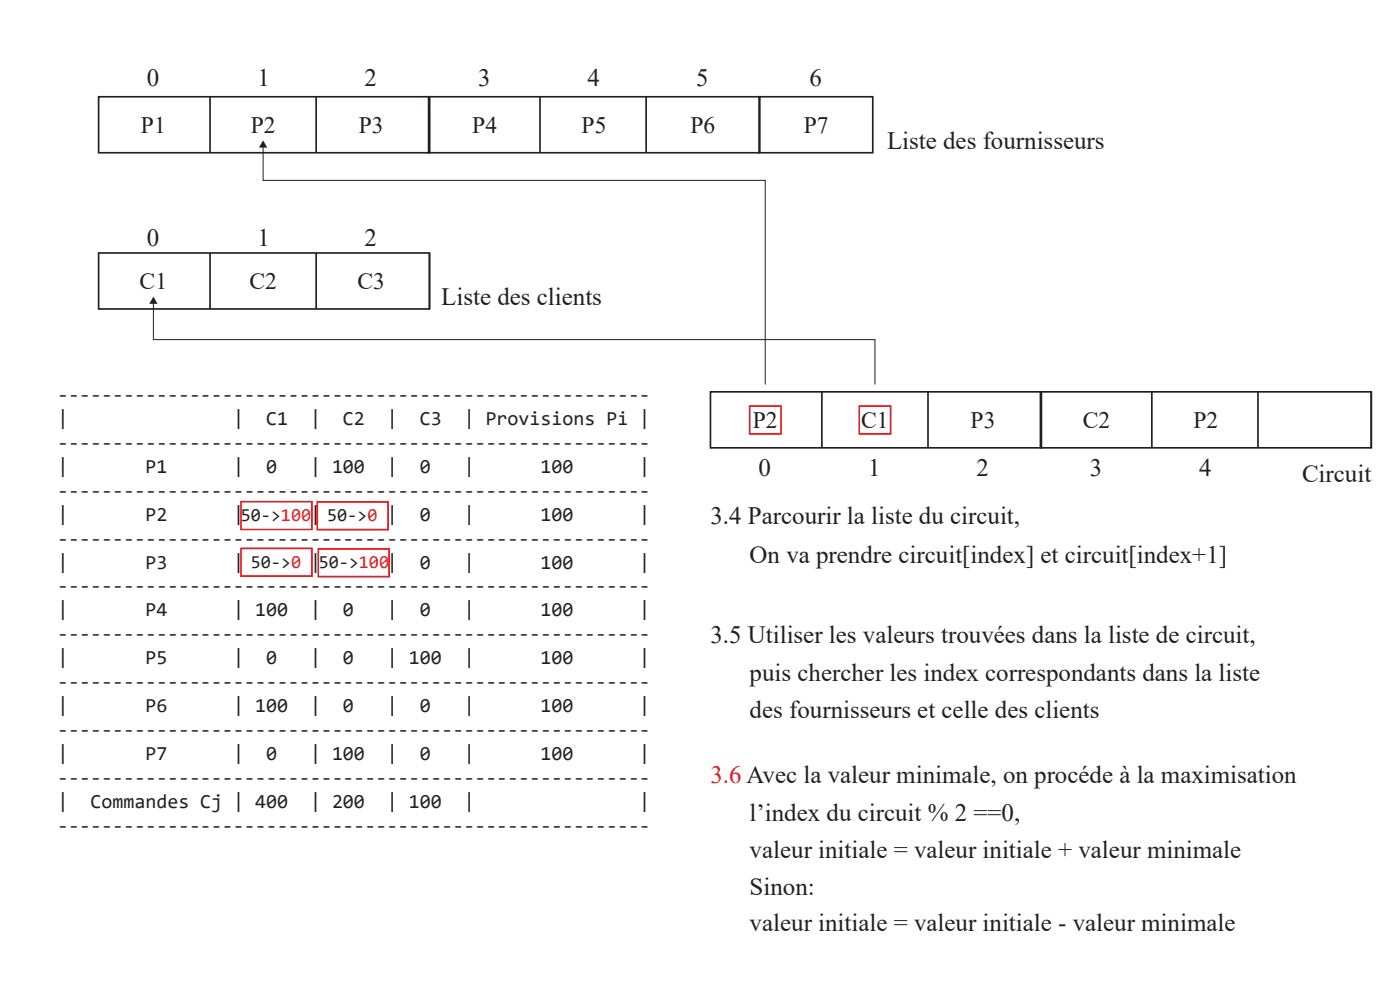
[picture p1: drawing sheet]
<svg xmlns="http://www.w3.org/2000/svg" width="297mm" height="210mm" viewBox="0 0 297 210" stroke-linecap="round" stroke-linejoin="round" font-family="sans-serif">
<defs><g id="words">
<g font-size="5.3" fill="#231f20">
<text x="31.1" y="18.2">0</text>
<text x="54.6" y="18.2">1</text>
<text x="77.3" y="18.2">2</text>
<text x="101.4" y="18.2">3</text>
<text x="124.6" y="18.2">4</text>
<text x="147.7" y="18.2">5</text>
<text x="171.7" y="18.2">6</text>
<text x="188.2" y="31.6">Liste des fournisseurs</text>
<text x="31.1" y="52.1">0</text>
<text x="54.6" y="52.1">1</text>
<text x="77.3" y="52.1">2</text>
<text x="93.6" y="64.7">Liste des clients</text>
<text x="160.9" y="101">0</text>
<text x="184.2" y="101">1</text>
<text x="207.1" y="101">2</text>
<text x="231.2" y="101">3</text>
<text x="254.4" y="101">4</text>
<text x="276.2" y="102.3">Circuit</text>
<text x="150.7" y="111.2">3.4 Parcourir la liste du circuit,</text>
<text x="159" y="119.4">On va prendre circuit[index] et circuit[index+1]</text>
<text x="150.7" y="136.4">3.5 Utiliser les valeurs trouvées dans la liste de circuit,</text>
<text x="159" y="144.5">puis chercher les index correspondants dans la liste</text>
<text x="159" y="152.2">des fournisseurs et celle des clients</text>
<text x="159" y="174.2">l’index du circuit % 2 ==0,</text>
<text x="159" y="182">valeur initiale = valeur initiale + valeur minimale</text>
<text x="159" y="189.8">Sinon:</text>
<text x="159" y="197.5">valeur initiale = valeur initiale - valeur minimale</text>
</g>
<text font-size="5.3" fill="#ee1d23" x="150.7" y="166.2">3.6 Avec la valeur minimale, on procéde à la maximisation</text>
<g font-size="5" fill="#231f20">
<text x="29.9" y="28.1">P1</text>
<text x="53.2" y="28.1">P2</text>
<text x="76.1" y="28.1">P3</text>
<text x="100.2" y="28.1">P4</text>
<text x="123.4" y="28.1">P5</text>
<text x="146.5" y="28.1">P6</text>
<text x="170.5" y="28.1">P7</text>
<text x="29.6" y="61.3">C1</text>
<text x="52.9" y="61.3">C2</text>
<text x="75.8" y="61.3">C3</text>
<text x="159.7" y="90.7">P2</text>
<text x="182.7" y="90.7">C1</text>
<text x="205.9" y="90.7">P3</text>
<text x="229.7" y="90.7">C2</text>
<text x="253.2" y="90.7">P2</text>
</g>
<g font-size="4.2" fill="#231f20">
<text x="12.2" y="85">------------------------------------------------------</text>
<text x="12.2" y="90.1">|</text>
<text x="12.2" y="95.2">------------------------------------------------------</text>
<text x="49.5" y="90.1">|</text>
<text x="56.5" y="90.1">C1</text>
<text x="65.8" y="90.1">|</text>
<text x="72.8" y="90.1">C2</text>
<text x="82.1" y="90.1">|</text>
<text x="89.1" y="90.1">C3</text>
<text x="98.4" y="90.1">| Provisions Pi |</text>
<text x="12.2" y="100.3">|</text>
<text x="30.9" y="100.3">P1</text>
<text x="49.5" y="100.3">|</text>
<text x="56.5" y="100.3">0</text>
<text x="65.8" y="100.3">| 100</text>
<text x="82.1" y="100.3">|</text>
<text x="89.1" y="100.3">0</text>
<text x="98.4" y="100.3">|</text>
<text x="114.7" y="100.3">100</text>
<text x="135.6" y="100.3">|</text>
<text x="12.2" y="105.4">------------------------------------------------------</text>
<text x="12.2" y="110.4">|</text>
<text x="30.9" y="110.4">P2</text>
<text x="49.5" y="110.4">|50-&gt;100|</text>
<text x="89.1" y="110.4">0</text>
<text x="98.4" y="110.4">|</text>
<text x="114.7" y="110.4">100</text>
<text x="135.6" y="110.4">|</text>
<text x="12.2" y="115.5">------------------------------------------------------</text>
<text x="12.2" y="120.6">|</text>
<text x="12.2" y="125.7">------------------------------------------------------</text>
<text x="30.9" y="120.6">P3</text>
<text x="49.5" y="120.6">|</text>
<text x="89.1" y="120.6">0</text>
<text x="98.4" y="120.6">|</text>
<text x="114.7" y="120.6">100</text>
<text x="135.6" y="120.6">|</text>
<text x="12.2" y="130.8">|</text>
<text x="30.9" y="130.8">P4</text>
<text x="49.5" y="130.8">| 100</text>
<text x="65.8" y="130.8">|</text>
<text x="72.8" y="130.8">0</text>
<text x="82.1" y="130.8">|</text>
<text x="89.1" y="130.8">0</text>
<text x="98.4" y="130.8">|</text>
<text x="114.7" y="130.8">100</text>
<text x="135.6" y="130.8">|</text>
<text x="12.2" y="135.8">------------------------------------------------------</text>
<text x="12.2" y="140.9">|</text>
<text x="30.9" y="140.9">P5</text>
<text x="49.5" y="140.9">|</text>
<text x="56.5" y="140.9">0</text>
<text x="65.8" y="140.9">|</text>
<text x="72.8" y="140.9">0</text>
<text x="82.1" y="140.9">| 100</text>
<text x="98.4" y="140.9">|</text>
<text x="114.7" y="140.9">100</text>
<text x="135.6" y="140.9">|</text>
<text x="12.2" y="146">------------------------------------------------------</text>
<text x="12.2" y="151.1">|</text>
<text x="30.9" y="151.1">P6</text>
<text x="49.5" y="151.1">| 100</text>
<text x="65.8" y="151.1">|</text>
<text x="72.8" y="151.1">0</text>
<text x="82.1" y="151.1">|</text>
<text x="89.1" y="151.1">0</text>
<text x="98.4" y="151.1">|</text>
<text x="114.7" y="151.1">100</text>
<text x="135.6" y="151.1">|</text>
<text x="12.2" y="156.2">------------------------------------------------------</text>
<text x="12.2" y="161.2">|</text>
<text x="30.9" y="161.2">P7</text>
<text x="49.5" y="161.2">|</text>
<text x="56.5" y="161.2">0</text>
<text x="65.8" y="161.2">| 100</text>
<text x="82.1" y="161.2">|</text>
<text x="89.1" y="161.2">0</text>
<text x="98.4" y="161.2">|</text>
<text x="114.7" y="161.2">100</text>
<text x="135.6" y="161.2">|</text>
<text x="12.2" y="166.3">------------------------------------------------------</text>
<text x="12.2" y="171.4">|</text>
<text x="19.2" y="171.4">Commandes Cj | 400</text>
<text x="65.8" y="171.4">| 200</text>
<text x="82.1" y="171.4">| 100</text>
<text x="98.4" y="171.4">|</text>
<text x="135.6" y="171.4">|</text>
<text x="12.2" y="176.5">------------------------------------------------------</text>
</g>
<g font-size="3.9" fill="#231f20">
<text x="69.4" y="110.6">50-&gt;0 |</text>
<text x="53.2" y="120.4">50-&gt;0 |</text>
<text x="67.6" y="120.5">50-&gt;100|</text>
</g>
</g></defs>
<g fill="none" stroke="#231f20" stroke-width=".35">
<path d="M20.9 20.5h70.2v11.9h-70.2zM44.6 20.5v11.9M67.1 20.5v11.9M90.9 20.5h70.2v11.9h-70.2zM91.1 20.5v11.9M114.6 20.5v11.9M137.1 20.5v11.9M161.1 20.5h24v11.9h-24zM161.1 20.5v11.9M20.9 53.7h70.2v11.8h-70.2zM44.6 53.7v11.8M67.1 53.7v11.8"/>
<path d="M91.1 53.7v11.8M150.7 83.1h70.2v11.9h-70.2zM174.4 83.1v11.9M196.9 83.1v11.9M220.7 83.1h70.2v11.9h-70.2zM220.9 83.1v11.9M244.4 83.1v11.9M266.9 83.1v11.9M290.9 83.1v11.9"/>
</g>
<path d="M159 86.2h6.7v5.8h-6.7zM182.3 86.2h6.6v5.8h-6.6zM51.1 106.4h15.1v5.9h-15.1zM51.1 116.3h15.1v5.9h-15.1zM67.3 106.5h15v5.8h-15zM67.5 116.4h15.1v5.9h-15.1z" fill="none" stroke="#ee1d23" stroke-width=".35"/>
<path d="M55.8 31.1v7.2h106.5v43.3" fill="none" stroke="#231f20" stroke-width=".21"/>
<path d="M55.8 29.8l.9 1.5h-1.8z" fill="#231f20"/>
<path d="M32.5 64.2v7.8h153.1v9.6" fill="none" stroke="#231f20" stroke-width=".21"/>
<path d="M32.5 62.9l.9 1.5h-1.7z" fill="#231f20"/>
<use href="#words"/>
</svg>
